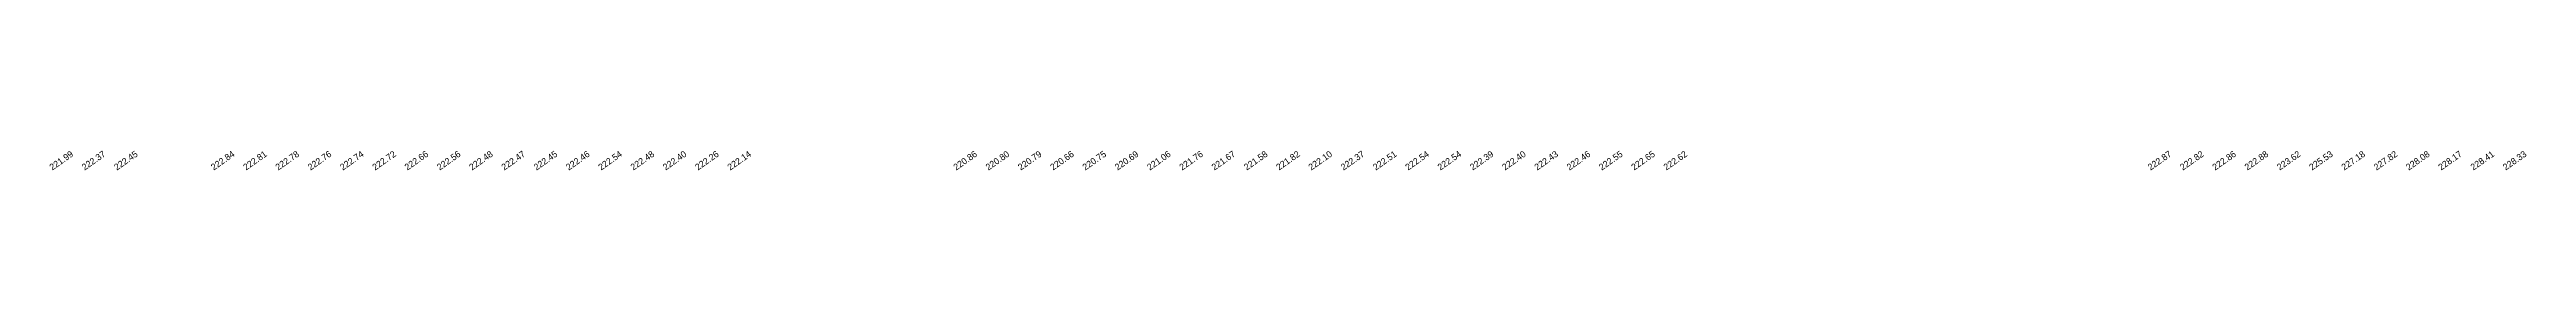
# Model space of a CAD drawing. Extents: x 2322 to 3271, y 4823 to 5326.
# Drawn here: x 2657.2 to 3040.8, y 4998.3 to 5001.3 of the extents above; entities that cross this region are included whole.
import ezdxf

# ---------------------------------------------------------------- set-up
doc = ezdxf.new("R2010")
doc.units = 0
doc.header["$MEASUREMENT"] = 0
doc.layers.add('SPOT LEVEL', color=8, linetype='Continuous')

msp = doc.modelspace()

# ---------------------------------------------------------------- texts
at = {"layer": 'SPOT LEVEL'}
for s, p in [('221.99', (2657.59, 4998.22, 445.41)), ('222.37', (2662.59, 4998.22, 445.79)), ('222.45', (2667.59, 4998.22, 445.87)), ('222.84', (2682.59, 4998.22, 446.25)), ('222.81', (2687.59, 4998.22, 446.23)), ('222.78', (2692.59, 4998.22, 446.19)), ('222.76', (2697.59, 4998.22, 446.18)), ('222.74', (2702.59, 4998.22, 446.16)), ('222.72', (2707.59, 4998.22, 446.14)), ('222.66', (2712.59, 4998.22, 446.08)), ('222.56', (2717.59, 4998.22, 445.97)), ('222.48', (2722.59, 4998.22, 445.9)), ('222.47', (2727.59, 4998.22, 445.88)), ('222.45', (2732.59, 4998.22, 445.87)), ('222.46', (2737.59, 4998.22, 445.88)), ('222.54', (2742.59, 4998.22, 445.95)), ('222.48', (2747.59, 4998.22, 445.9)), ('222.40', (2752.59, 4998.22, 445.82)), ('222.26', (2757.59, 4998.22, 445.68)), ('222.14', (2762.59, 4998.22, 445.55)), ('220.86', (2797.59, 4998.22, 444.27)), ('220.80', (2802.59, 4998.22, 444.22)), ('220.79', (2807.59, 4998.22, 444.21)), ('220.66', (2812.59, 4998.22, 444.08)), ('220.75', (2817.59, 4998.22, 444.17)), ('220.69', (2822.59, 4998.22, 444.11)), ('221.06', (2827.59, 4998.22, 444.48)), ('221.76', (2832.59, 4998.22, 445.18)), ('221.67', (2837.59, 4998.22, 445.09)), ('221.58', (2842.59, 4998.22, 445)), ('221.82', (2847.59, 4998.22, 445.24)), ('222.10', (2852.59, 4998.22, 445.52)), ('222.37', (2857.59, 4998.22, 445.79)), ('222.51', (2862.59, 4998.22, 445.93)), ('222.54', (2867.59, 4998.22, 445.96)), ('222.54', (2872.59, 4998.22, 445.96)), ('222.39', (2877.59, 4998.22, 445.8)), ('222.40', (2882.59, 4998.22, 445.82)), ('222.43', (2887.59, 4998.22, 445.84)), ('222.46', (2892.59, 4998.22, 445.88)), ('222.55', (2897.59, 4998.22, 445.96)), ('222.65', (2902.59, 4998.22, 446.06)), ('222.62', (2907.59, 4998.22, 446.04)), ('222.87', (2982.59, 4998.22, 446.29)), ('222.82', (2987.59, 4998.22, 446.24)), ('222.86', (2992.59, 4998.22, 446.28)), ('222.88', (2997.59, 4998.22, 446.3)), ('223.62', (3002.59, 4998.22, 447.04)), ('225.53', (3007.59, 4998.22, 448.95)), ('227.18', (3012.59, 4998.22, 450.6)), ('227.82', (3017.59, 4998.22, 451.24)), ('228.08', (3022.59, 4998.22, 451.5)), ('228.17', (3027.59, 4998.22, 451.59)), ('228.41', (3032.59, 4998.22, 451.83)), ('228.33', (3037.59, 4998.22, 451.75))]:
    msp.add_text(s, height=1, rotation=35, dxfattribs=at).set_placement(p)

doc.saveas('drawing.dxf')
